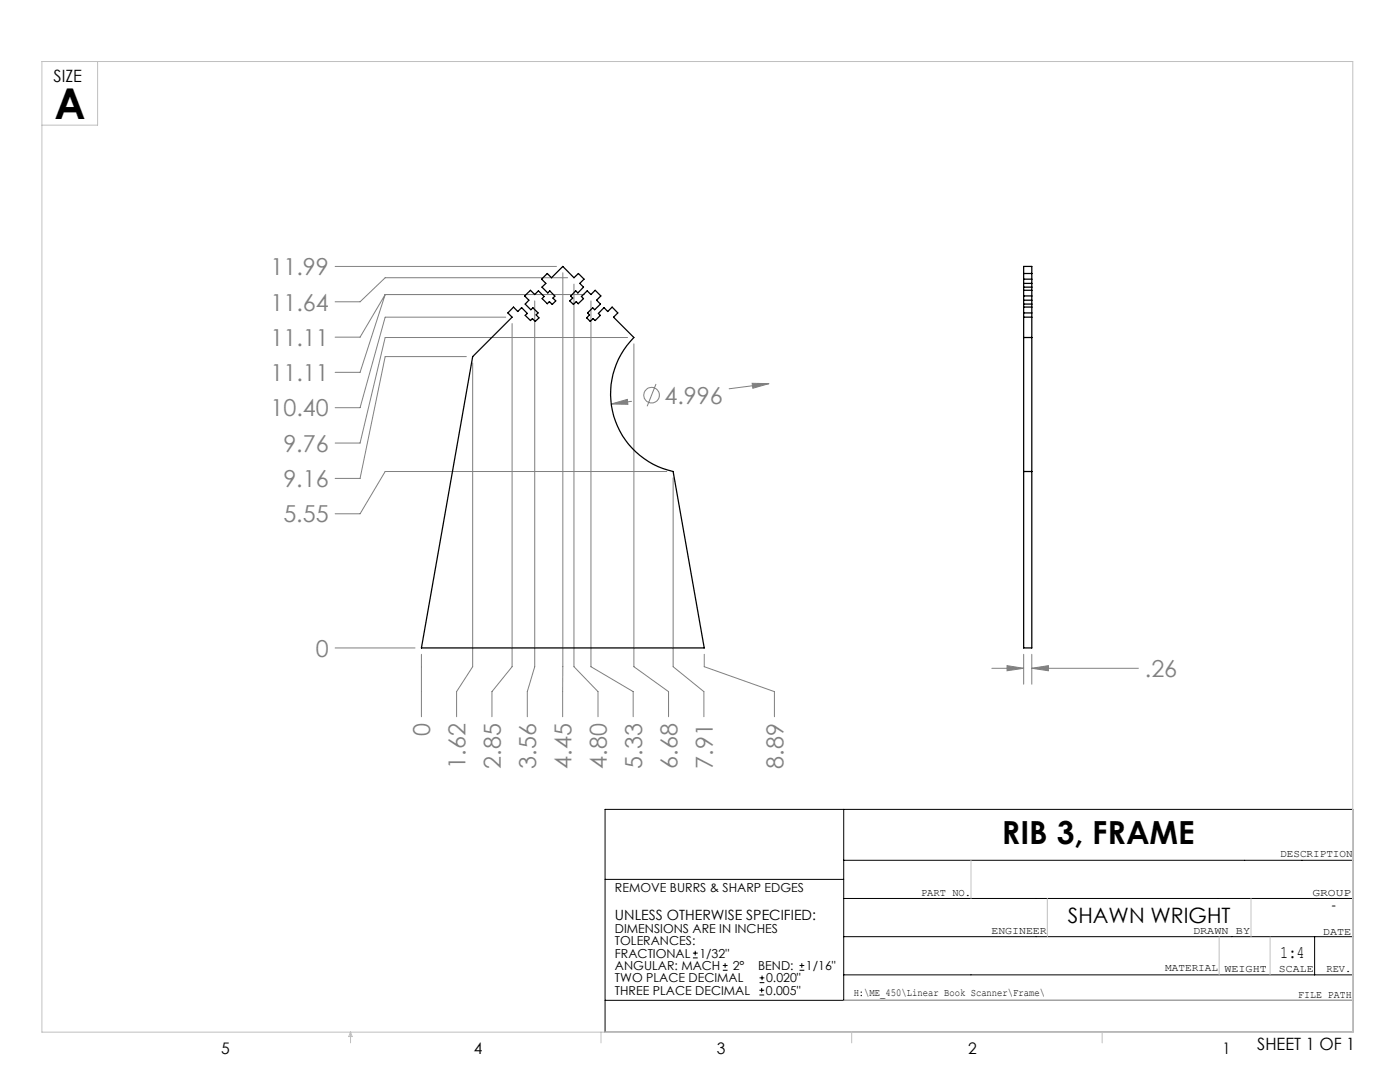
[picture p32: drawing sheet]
<svg xmlns="http://www.w3.org/2000/svg" width="279mm" height="216mm" viewBox="0 0 279 216" stroke-linecap="round" stroke-linejoin="round" font-family="sans-serif">
<defs><g id="words">
<text font-size="8.5" x="10.9" y="23.8">A</text>
<text font-size="6.3" x="200" y="168.4">RIB 3, FRAME</text>
<g font-size="4.7" fill="#808080">
<text x="54" y="54.9">11.99</text>
<text x="54" y="62">11.64</text>
<text x="54" y="69">11.11</text>
<text x="54" y="76.1">11.11</text>
<text x="54" y="83.1">10.40</text>
<text x="132.6" y="80.6">4.996</text>
<text x="56.6" y="90.2">9.76</text>
<text x="56.6" y="97.2">9.16</text>
<text x="56.6" y="104.2">5.55</text>
<text x="63" y="131">0</text>
<text x="228.5" y="135.1">.26</text>
<text x="85.9" y="146.9" transform="rotate(-90 85.9 146.9)">0</text>
<text x="92.9" y="153.3" transform="rotate(-90 92.9 153.3)">1.62</text>
<text x="100" y="153.3" transform="rotate(-90 100 153.3)">2.85</text>
<text x="107" y="153.3" transform="rotate(-90 107 153.3)">3.56</text>
<text x="114.1" y="153.3" transform="rotate(-90 114.1 153.3)">4.45</text>
<text x="121.1" y="153.3" transform="rotate(-90 121.1 153.3)">4.80</text>
<text x="128.2" y="153.3" transform="rotate(-90 128.2 153.3)">5.33</text>
<text x="135.2" y="153.3" transform="rotate(-90 135.2 153.3)">6.68</text>
<text x="142.2" y="153.3" transform="rotate(-90 142.2 153.3)">7.91</text>
<text x="156.3" y="153.3" transform="rotate(-90 156.3 153.3)">8.89</text>
</g>
<text font-size="4.2" x="213.1" y="184.3">SHAWN WRIGHT</text>
<text font-size="3.5" x="255.5" y="191.2">1:4</text>
<g font-size="3.4">
<text x="10.7" y="16.4">SIZE</text>
<text x="250.9" y="209.5">SHEET 1 OF 1</text>
</g>
<g font-size="3.2">
<text x="44.2" y="210.4">5</text>
<text x="94.6" y="210.3">4</text>
<text x="143.1" y="210.4">3</text>
<text x="193.2" y="210.3">2</text>
<text x="244" y="210.3">1</text>
</g>
<g font-size="2.8">
<text x="122.7" y="183.6">UNLESS OTHERWISE SPECIFIED:</text>
<text x="265.7" y="181.6">-</text>
</g>
<g font-size="2.5">
<text x="122.7" y="178">REMOVE BURRS &amp; SHARP EDGES</text>
<text x="122.7" y="186.2">DIMENSIONS ARE IN INCHES</text>
<text x="122.7" y="188.6">TOLERANCES:</text>
<text x="122.7" y="191.1">FRACTIONAL</text>
<text x="139.6" y="191.1">1/32&quot;</text>
<text x="122.7" y="193.6">ANGULAR: MACH</text>
<text x="122.7" y="196">TWO PLACE DECIMAL</text>
<text x="146.2" y="193.6">2°</text>
<text x="151.3" y="193.6">BEND:</text>
<text x="152.9" y="196">0.020&quot;</text>
<text x="160.8" y="193.6">1/16&quot;</text>
<text x="122.7" y="198.5">THREE PLACE DECIMAL</text>
<text x="152.8" y="198.5">0.005&quot;</text>
</g>
<g font-size="2.1">
<text x="255.5" y="171">DESCRIPTION</text>
<text x="183.8" y="178.8">PART NO.</text>
<text x="261.9" y="178.8">GROUP</text>
<text x="197.9" y="186.4">ENGINEER</text>
<text x="238.1" y="186.4">DRAWN BY</text>
<text x="264" y="186.5">DATE</text>
<text x="232.5" y="193.8">MATERIAL</text>
<text x="244.4" y="193.9">WEIGHT</text>
<text x="255.2" y="194">SCALE</text>
<text x="264.7" y="193.9">REV.</text>
<text x="170.4" y="198.7">H:\ME_450\Linear Book Scanner\Frame\</text>
<text x="259.1" y="199.1">FILE PATH</text>
</g>
</g></defs>
<g fill="none" stroke="#808080" stroke-width=".2">
<path d="M66.9 53.2h44.2M76.9 58.8l-5 8.5h-5M76.9 58.8h39.8M76.9 58.8l-5 15.5h-5M112.3 54.4v88.6M113.3 55.4h-36.4l-5 4.8h-5M114.5 56.7v76.3l4.8 5v5M93.1 71.2h-16.2l-5 24.3h-5M94.3 72.4v60.6l-3.2 5v5M100.9 63.3h-24l-5 18.1h-5M102.2 64.6v68.4l-4 5v5M106.7 60v73l-1.5 5v5"/>
<path d="M117.9 60v73l8.5 5v5M125.2 67.3h-48.3l-5 21.1h-5M126.5 68.6v64.4l6.9 5v5M130.9 76.6l-1.7 4.5M150.1 76.5l3.4 .1-3.3 .9zM153.5 76.6l-8 1M122 80.6l3.2-.9 .1 1zM126 80.1l-4 .5M133.1 94.1h-56.2l-5 8.4h-5M134.3 95.4v37.6l6.2 5v5M66.9 129.3h15.9M84.1 130.6v12.4"/>
<path d="M140.5 130.6v2.4l14.1 5v5M197.9 133.3h6.4M201 132.8l3.3 .5-3.3 .5zM204.3 130.6v5.9M205.9 133.3l3.3-.5v1zM205.9 130.6v5.9M205.9 133.3h21.3"/>
<circle cx="130" cy="78.9" r="1.56"/>
</g>
<g fill="none" stroke="#000" stroke-width=".2">
<path d="M120.8 161.5h149.2v44.5h-149.2zM120.8 175.5h47.6M168.4 179.3h101.6M168.4 161.5v38.1M168.4 171.7h101.6M120.8 199.6h149.2M138.3 191.1h.9M138.3 190.2h.9M138.7 189.7v.9M144.3 193.6h.9M144.3 192.7h.9M144.7 192.2v.9"/>
<path d="M151.6 198.5h.9M151.6 197.6h.9M151.6 196.1h.9M151.6 195.1h.9M152 197.1v.9M152.1 194.7v.9M159.6 193.6h.9M159.6 192.7h.9M160 192.2v.9M168.4 186.9h101.6M168.4 194.5h101.6M262.4 186.9v7.6"/>
</g>
<g fill="none" stroke="#c0c0c0" stroke-width=".2">
<path d="M8.4 12.3h261.6v193.7h-261.6zM19.5 12.3v12.7h-11.1M193.8 171.7v7.6M209 179.3v7.6M249.7 179.3v7.6M168.4 199.6h101.6M243.3 186.9v7.6M253.5 186.9v7.6M70 206v2.1M70 206l.3 .8h-.7zM119.9 206v2.1M170 206v2.1"/>
<path d="M220 206v2.1"/>
</g>
<path d="M150.1 76.5l.1 1 3.3-.9zM122 80.6l3.3 .1-.1-1zM201 132.8l3.3 .5-3.3 .5zM205.9 133.3l3.3-.5v1z" fill="#808080"/>
<g fill="none" stroke="#000" stroke-width=".25">
<path d="M104.7 59.1l1.2-1.2 .8 .9 .8-.8 1.1 1.2-.4 .4 1 1 .4-.4 .6 .5 .7-.7-.6-.5 .4-.4-1-1.1-.4 .5-1.1-1.2 .7-.7-.8-.9 1.1-1.1 .9 .8 2.2-2.2 2.2 2.2 .9-.8 1.2 1.1-.9 .9 .8 .7-1.2 1.2-.4-.5-1 1.1 .4 .4-.6 .5 .7 .7 .6-.5 .4 .4 1.1-1-.5-.4 1.2-1.2 .7 .8 .9-.9 1.1 1.2-.8 .8 .7 .8-1.1 1.1-.4-.4-1 1 .4 .4-.6 .6 .7 .7 .6-.5 .4 .4 1-1.1-.4-.4 1.1-1.1 .8 .8 .9-.9 1.1 1.1-.9 .9 4.1 4a15.9 15.9 0 0 0 7.8 26.8l6.2 35.2h-56.4l10.2-58.1 7.9-7.9-.8-.9 1.1-1.1 .8 .9 .8-.8 1.1 1.1-.4 .4 1.1 1.1 .4-.4 .5 .5 .8-.7-.6-.6 .4-.4-1-1-.5 .4-1.1-1.1 .8-.8zM204.3 57.9h1.6M204.3 59.1h1.6M204.3 59.9h1.6M204.3 54.6h1.6M204.3 55.7h1.6M204.3 56.6h1.6M204.3 57.3h1.6M204.3 67.3v26.8M204.3 67.3v-14.1h1.6v14.1M204.3 67.3h1.6M204.3 63.3h1.6"/>
<path d="M204.3 62.4h1.6M204.3 61.3h1.6M204.3 60.7h1.6M205.9 67.3v26.8M204.3 94.1v35.2h1.6v-35.2M204.3 94.1h1.6"/>
</g>
<use href="#words"/>
</svg>
